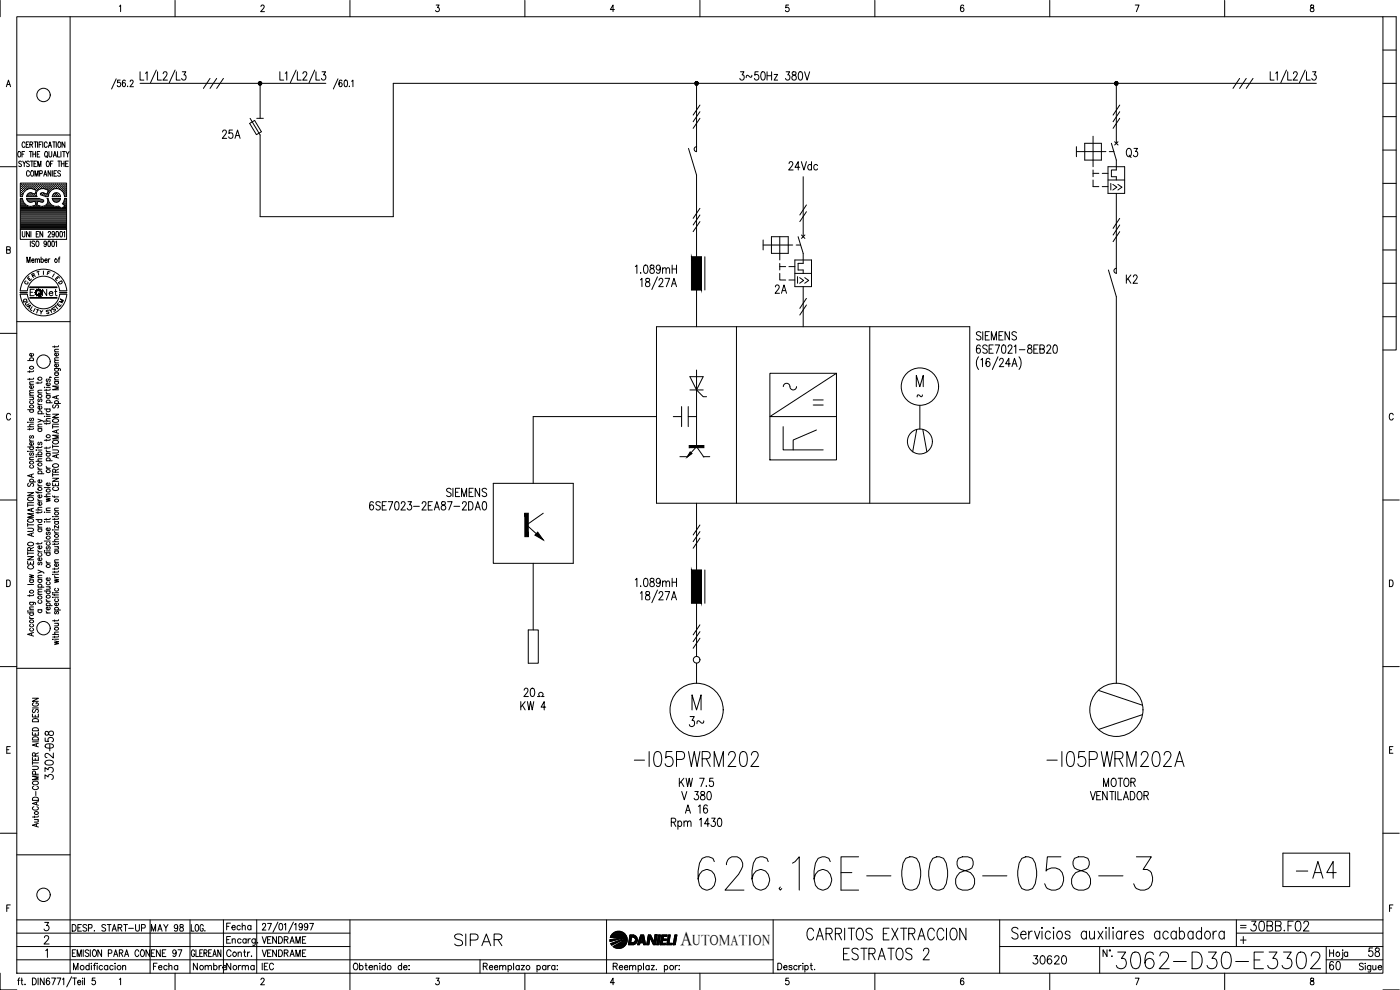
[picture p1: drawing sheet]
<svg xmlns="http://www.w3.org/2000/svg" width="420mm" height="297mm" viewBox="0 0 420 297" stroke-linecap="round" stroke-linejoin="round" font-family="sans-serif">
<defs><g id="words">
<text font-size="15.4" x="208.1" y="268.5">626.16E-008-058-3</text>
<g font-size="8.8">
<text x="387.7" y="264.6">-A4</text>
<text x="333.7" y="291.7">3062-D30-E3302</text>
</g>
<g font-size="7.9">
<text x="189.1" y="231.1">-I05PWRM202</text>
<text x="312.9" y="231.1">-I05PWRM202A</text>
</g>
<g font-size="7.1">
<text x="135.1" y="285">SIPAR</text>
<text x="240.9" y="283.3">CARRITOS EXTRACCION</text>
<text x="251.9" y="289.3">ESTRATOS 2</text>
</g>
<g font-size="6.2">
<text x="205.7" y="219.1">3~</text>
<text x="374.3" y="280.5">30BB.F02</text>
</g>
<text font-size="5.9" x="204.2" y="283.5">A</text>
<g font-size="5.7">
<text x="220.8" y="25.4">3~50Hz 380V</text>
<text x="65.6" y="42.7">25A</text>
<text x="235.3" y="52.2">24Vdc</text>
<text x="336.9" y="48.3">Q3</text>
<text x="189.4" y="83.3">1.089mH</text>
<text x="231.4" y="89.3">2A</text>
<text x="336.9" y="86.1">K2</text>
<text x="109.7" y="154.2">6SE7023-2EA87-2DA0</text>
<text x="132.6" y="150.3">SIEMENS</text>
<text x="189.4" y="177.1">1.089mH</text>
<text x="155.2" y="214.1">KW 4</text>
<text x="155.9" y="210.3">20</text>
<text x="16.9" y="225.8" transform="rotate(-90 16.9 225.8)">058</text>
<text x="16.9" y="234.9" transform="rotate(-90 16.9 234.9)">3302-</text>
<text x="202.5" y="237.1">KW 7.5</text>
<text x="329.8" y="237.1">MOTOR</text>
<text x="203.2" y="241.3">V 380</text>
<text x="204.6" y="245.2">A 16</text>
<text x="308.7" y="290.3">30620</text>
<text x="397.9" y="292.1">60</text>
<text x="409.6" y="288.2">58</text>
</g>
<g font-size="4.9">
<text x="11.6" y="90">Net</text>
<text x="238.1" y="86.1">I&gt;&gt;</text>
<text x="44.1" y="280.5">MAY 98</text>
<text x="66.7" y="280.1">Fecha</text>
<text x="44.8" y="292.1">Fecha</text>
<text x="56.8" y="292.1">Nombre</text>
<text x="66.7" y="292.1">Norma</text>
<text x="77.6" y="292.1">IEC</text>
</g>
<text font-size="4.4" x="207.9" y="283.5">UTOMATION</text>
<g font-size="4">
<text x="7.1" y="85.4">E</text>
<text x="8.1" y="84.3">R</text>
<text x="15.5" y="85.4">E</text>
<text x="16.2" y="86.4">D</text>
<text x="5.6" y="92.1">Q</text>
<text x="6.3" y="92.8">U</text>
<text x="14.5" y="94.5">S</text>
<text x="15.2" y="93.8">T</text>
<text x="16.6" y="92.1">M</text>
</g>
<g font-size="3.5">
<text x="274.1" y="120.3">~</text>
<text x="371.1" y="279.8">=</text>
</g>
</g></defs>
<!-- layer: DCA_A3E2|CART -->
<g fill="none" stroke="#000" stroke-width=".3">
<path d="M0 .1v4.9M5 5h410v287h-410zM21 5v287M35.8 1.9l.4-.4v2M52.5 .1v4.9M78.3 2l.2-.4 .5-.1 .3 .6-1.1 1.4h1.2M105 .1v4.9M130.9 1.5h.9l-.5 .8a.61 .61 0 0 1 .5 .9 .61 .61 0 0 1-1.1-.1M157.5 .1v4.9M184.4 2.9h-1.2l.8-1.4v2M210.1 .1v4.9M236.7 1.5h-.8l-.1 .9a.63 .63 0 0 1 .9 0 .63 .63 0 0 1-.1 .9 .63 .63 0 0 1-.9-.2"/>
<path d="M262.6 .1v4.9M289.2 1.8l-.4-.3a1.11 1.11 0 0 0-.6 1 1.11 1.11 0 0 0 .6 1 .57 .57 0 0 0 .5-.8 .57 .57 0 0 0-1-.1l-.1 .3M315 .1v4.9M340.7 1.5h1.1l-.8 2M367.5 .1v4.9M393.4 1.6v.6a.73 .73 0 0 1 .8 .4 .73 .73 0 0 1-.2 .9 .64 .64 0 0 1-.8-.7 .64 .64 0 0 1 .8-.5l.2-.7zM415 5h4v100h-4M415 15h4M1.9 26l.6-2 .7 2M2.2 25.3h.8M415 35h4M415 25h4"/>
<path d="M0 50h5M5 40.5h16M5.5 45.5h.2a.82 .82 0 0 1 .6 .8 .82 .82 0 0 1-.8 .8l-.2-.6zM6.2 56.8h.1M6.2 56.2h.1M6.2 55.6h.1M6.2 57.5h.1M6.2 58.1h.1M6.2 58.7h.1M6.2 59.7h.4M6.4 57.2h.2M6.4 56.5h.2"/>
<path d="M6.4 55.9h.2M6.4 55.3h.2M6.4 57.8h.2M6.4 58.4h.2M6.4 48.6a.41 .41 0 0 0-.6-.2 .41 .41 0 0 0 0 .7l.6 .3v.4l-.3 .2-.5-.2M6.5 55.2v.1M6.5 55.8v.2M6.5 56.5v.1M6.5 57.1v.1M6.5 57.7v.2M6.5 58.4v.1M6.6 46.3h.5"/>
<path d="M6.7 59.5h-.6v9.3h13.9v-9.3h-.6l-.2 .8M6.7 56.8h.2M6.7 56.2h.2M6.7 55.6h.2M6.7 57.5h.2M6.7 58.1h.1M6.7 59.5l.2 .8M6.8 55.5v.2M6.8 56.1v.2M6.8 56.8v.1M6.8 57.4v.2M6.8 58v.2"/>
<path d="M6.8 48.3l.5 .8 .4-.8M6.9 58.3l-.2 .7M7 57.2h.2M7 56.5h.2M7 55.9h.2M7 55.3h.2M7.1 55.2v.1M7.1 55.8v.2M7.1 56.5v.1M7.1 57.1v.1M7.3 49.1v.9M7.4 45.5h-.8v1.6"/>
<path d="M7.4 56.8h.1M7.4 56.2h.1M7.4 55.6h.1M7.4 55.5v.2M7.4 56.1v.2M7.4 56.8v.1M7.5 43a.46 .46 0 0 0-.6-.4 .46 .46 0 0 0-.3 .6v.4a.46 .46 0 0 0 .3 .6 .46 .46 0 0 0 .6-.4M7.7 56.5h.1M7.7 55.9h.1M7.7 55.3h.1M7.7 55.2v.1M7.7 55.8v.2"/>
<path d="M7.7 56.5v.1M7.9 43.4h.4M8 56.8h.1M8 56.2h.1M8 55.6h.1M8 55.5v.2M8 56.1v.2M8.1 59.8l.7 .8M8.1 58.7l-.1 .3M8.1 59.7h3.6M8.1 58.7h.1M8.3 56.5h.2"/>
<path d="M8.3 55.9h.2M8.3 55.3h.2M8.3 58.4h.2M8.4 55.2v.1M8.4 55.8v.2M8.4 56.5v.1M8.4 58.4v.1M8.6 42.6h-.7v1.6h.7M8.6 56.2h.2M8.6 55.6h.2M8.6 58.7h.2M8.7 55.5v.2"/>
<path d="M8.7 56.1v.2M8.7 58.7v.1M8.8 58.1l-.1 .1M8.8 57.9l-.7 .8M8.8 48.6l-.5-.3-.3 .3v.3a.74 .74 0 0 1 .7 1l-.7-.1M8.8 45.5h.8M8.8 51.6a.46 .46 0 0 0-.5-.4 .46 .46 0 0 0-.3 .6v.5a.46 .46 0 0 0 .3 .6 .46 .46 0 0 0 .5-.4M8.9 56.5h.2M8.9 55.9h.2M8.9 55.3h.2M8.9 58.4h.2M9 43.4l.7-.1v-.6l-.7-.1v1.6"/>
<path d="M9 55.2v.1M9 55.8v.2M9 56.5h.1M9 58.4v.1M9.1 48.3h.9M9.2 45.5v1.6M9.3 56.2h.1M9.3 55.6h.1M9.3 58.1h.1M9.3 58.7h.1M9.3 55.5v.2M9.3 56.1v.2"/>
<path d="M9.3 58v.2M9.3 58.7v.1M9.4 43.4l.4 .8M9.4 51.3l.1-.1a.86 .86 0 0 1 .6 .8 .86 .86 0 0 1-.6 .9 1.12 1.12 0 0 1-.1-1.6zM9.6 57.9h-.9M9.6 48.3v1.7M9.6 56.5h.1M9.6 55.9h.1M9.6 55.3h.1M9.6 58.4h.1M9.7 55.2v.1M9.7 55.8v.2"/>
<path d="M9.7 56.5v.1M9.7 58.4v.1M9.9 46.3h.8M9.9 45.5v1.6M9.9 56.8l1 .3-.4 1.1-.9-.3M9.9 56.2h.1M9.9 55.6h.1M9.9 58.7h.1M9.9 56.7a2.5 2.5 0 0 0-3 1.5M9.9 55.5v.2M9.9 56.1v.2M9.9 58.2h.1"/>
<path d="M9.9 58.7v.1M10.2 42.6h.8M10.2 49.1h.5M10.2 56.5h.2M10.2 55.9h.2M10.2 55.3h.2M10.2 58.4h.2M10.3 55.2v.1M10.3 55.8v.2M10.3 56.5v.1M10.3 58.4v.1M10.5 52.9v-1.7l.5 1.7 .4-1.7v1.7"/>
<path d="M10.5 56.8h.2M10.5 56.2h.2M10.5 55.6h.2M10.5 58.7h.2M10.6 55.5v.2M10.6 56.1v.2M10.6 56.8v.1M10.6 58.7v.1M10.6 42.6v1.6M10.7 58.1h.1M10.7 45.5v1.6M10.8 56.5h.2"/>
<path d="M10.8 55.9h.2M10.8 55.3h.2M10.9 55.2v.1M10.9 55.8v.2M10.9 56.5v.1M11 48.3h-.8v1.7h.8M11 57.2h.1M11.2 46.3h.4M11.2 56.8h.1M11.2 56.2h.1M11.2 55.6h.1M11.2 55.5v.2"/>
<path d="M11.2 56.1v.2M11.2 56.8v.1M11.3 42.6v1.6M11.3 50v-1.7l.5 1.7 .5-1.7v1.7M11.5 56.5h.1M11.5 55.9h.1M11.5 55.3h.1M11.6 55.2v.1M11.6 55.8v.2M11.6 56.5v.1M11.6 57a1.46 1.46 0 0 0-.5 2h-3.1M11.6 59.5h-3.6l.1 .3"/>
<path d="M11.7 59.5l.2 .1M11.7 43.4h.5M11.8 56.2h.1M11.8 55.6h.1M11.9 55.5v.2M11.9 56.1v.2M11.9 59.6l1.1 .4v.5l-.2 .1M11.9 52.1l.7-.1v-.7l-.7-.1v1.7M11.9 45.5h-.7v1.6h.7M12.1 56.5h.2M12.1 55.9h.2M12.1 55.3h.2"/>
<path d="M12.2 55.2v.1M12.2 55.8v.2M12.2 56.5v.1M12.3 58.5l1 .3M12.4 56.2h.2M12.4 55.6h.2M12.4 58.1h.2M12.5 55.5v.2M12.5 56.1v.2M12.5 58v.2M12.5 42.6h-.8v1.6M12.7 56.5h.2"/>
<path d="M12.7 55.9h.2M12.7 55.3h.2M12.7 58.4h.2M12.8 42.6v1.6M12.8 55.2v.1M12.8 55.8v.2M12.8 56.5h.1M12.8 58.4v.1M12.8 56.6l1.7 .5-.4 1.1-.9-.3M12.8 56.6l-1.2 .3M13.1 56.2h.1M13.1 55.6h.1"/>
<path d="M13.1 58.1h.1M13.1 52.9l.5-1.7 .5 1.7M13.1 55.5v.2M13.1 56.1v.2M13.1 58v.2M13.2 57.9l-.4-.1a.45 .45 0 0 0-.5 .1 .45 .45 0 0 0 0 .5M13.3 58.8l1.1 .2M13.3 52.3h.6M13.4 56.5h.1M13.4 55.9h.1M13.4 55.3h.1M13.4 58.4h.1"/>
<path d="M13.5 55.2v.1M13.5 55.8v.2M13.5 56.5v.1M13.5 58.4v.1M13.6 45.5h.2a.82 .82 0 0 1 .6 .8 .82 .82 0 0 1-.8 .8l-.2-.6zM13.7 56.2h.1M13.7 55.6h.1M13.7 58.7h.1M13.8 55.5v.2M13.8 56.1v.2M13.8 58.7v.1M13.9 46.8l.4 .5"/>
<path d="M14 56.5h.2M14 55.9h.2M14 55.3h.2M14 58.4h.2M14.1 48.4l.1-.1a.82 .82 0 0 1 .7 .9 .82 .82 0 0 1-.8 .7l-.2-.5zM14.1 55.2v.1M14.1 55.8v.2M14.1 56.5v.1M14.1 58.4v.1M14.1 59.5h.3M14.2 59.5a1.69 1.69 0 0 1-.4 1.9 1.69 1.69 0 0 1-1.9 .4M14.2 43a.46 .46 0 0 0-.6-.4 .46 .46 0 0 0-.3 .6v.4a.46 .46 0 0 0 .3 .6 .46 .46 0 0 0 .6-.4"/>
<path d="M14.4 58.7h.1M14.4 56.8h.1M14.4 56.2h.1M14.4 55.6h.1M14.4 58.1h.1M14.4 55.5v.2M14.4 56.1v.2M14.4 56.8v.1M14.4 58v.2M14.4 59.5l.2 .8M14.5 57.5h.1M14.5 44.2l.5-1.6 .5 1.6"/>
<path d="M14.6 58.2a2.46 2.46 0 0 1 2.3-1.6 2.46 2.46 0 0 1 2.3 1.6M14.6 58.3l-.2 .7M14.6 57.2h.2M14.6 56.5h.2M14.6 55.9h.2M14.6 55.3h.2M14.6 57.8h.1M14.7 45.5v1.4l.3 .2h.3l.2-.5v-1.1M14.7 43.7h.6M14.7 55.2v.1M14.7 55.8v.2M14.7 56.5v.1"/>
<path d="M14.7 57.1v.1M14.7 57.7v.1M15 56.8h.1M15 56.2h.1M15 55.6h.1M15 55.5v.2M15 56.1v.2M15 56.8v.1M15.2 49.1h.4M15.2 51.2v1.7l-.8-1.7v1.7M15.3 56.5h.2M15.3 55.9h.2"/>
<path d="M15.3 55.3h.2M15.4 55.2v.1M15.4 55.8v.2M15.4 56.5v.1M15.6 56.2h.1M15.6 55.6h.1M15.7 59h2.5M15.7 55.5v.2M15.7 56.1v.2M15.7 56.8h-.1M15.7 51.2v1.7M15.8 59.8l.3 .5"/>
<path d="M15.8 58.7l-.1 .3M15.8 59.8l-.1-.3h2.4v.3M15.8 59.7h2.2M15.8 42.6h.8M15.9 48.3h-.7v1.7M15.9 56.5h.2M15.9 55.9h.2M15.9 55.3h.2M16 47.1l.5-1.6 .4 1.6M16 55.2v.1M16 55.8v.2M16 56.5v.1"/>
<path d="M16 58.2l.6-.3h.6l.9 .8M16.1 58.2l-.3 .5M16.1 58.4l-.1 .1M16.2 46.6h.6M16.2 42.6v1.6M16.2 52h.5M16.3 56.2h.1M16.3 55.6h.1M16.3 58.7h.1M16.3 55.5v.2M16.3 56.1v.2M16.3 58.2h.1"/>
<path d="M16.3 58.7v.1M16.4 58.1h.1M16.6 56.5h.1M16.6 55.9h.1M16.6 55.3h.1M16.6 58.4h.1M16.6 55.2v.1M16.6 55.8v.2M16.6 58.4v.1M16.9 42.6v1.6M16.9 56.2h.1M16.9 55.6h.1"/>
<path d="M16.9 58.1h.1M16.9 58.7h.1M16.9 55.5v.2M16.9 56.1v.2M16.9 58v.2M16.9 58.7v.1M17 51.2h-.8v1.7h.8M17.2 56.5h.2M17.2 55.9h.2M17.2 55.3h.2M17.2 58.4h.2M17.3 45.5v1.6h.7"/>
<path d="M17.3 55.2v.1M17.3 55.8v.2M17.3 56.5h.1M17.3 58.4v.1M17.4 48.3h.8M17.5 56.2h.2M17.5 55.6h.2M17.5 58.7h.2M17.6 42.7l.1-.1a.82 .82 0 0 1 .6 .8 .82 .82 0 0 1-.7 .8l-.2-.6zM17.6 55.5v.2M17.6 56.1v.2M17.6 58.7v.1"/>
<path d="M17.7 48.3v1.7M17.8 56.5h.2M17.8 55.9h.2M17.8 55.3h.2M17.9 55.2v.1M17.9 55.8v.2M17.9 56.5v.1M18.1 58.7v.3M18.1 59.8l-.7 .8M18.2 51.5l-.6-.3-.3 .3 .1 .3a.74 .74 0 0 1 .6 1l-.7-.2M18.2 56.8h.1M18.2 56.2h.1"/>
<path d="M18.2 55.6h.1M18.2 55.5v.2M18.2 56.1v.2M18.2 56.8v.1M18.3 45.5v1.6M18.4 49.1h.8M18.4 48.3v1.7M18.5 56.5h.1M18.5 55.9h.1M18.5 55.3h.1M18.5 57.1l.1 .1M18.5 55.2v.1"/>
<path d="M18.5 55.8v.2M18.5 56.5v.1M18.8 45.5h.8M18.8 56.8h.1M18.8 56.2h.1M18.8 55.6h.1M18.8 57.4l.1 .1M18.8 55.5v.2M18.8 56.1v.2M18.8 56.8v.1M19.1 57.2h.2M19.1 56.5h.2"/>
<path d="M19.1 55.9h.2M19.1 55.3h.2M19.1 57.8h.2M19.2 45.5v1.6M19.2 55.2v.1M19.2 55.8v.2M19.2 56.5v.1M19.2 57.1v.1M19.2 57.7v.2M19.2 58.3l.2 .7h.6v-4.1h-13.9v4.1h.6M19.2 48.3v1.7M19.4 56.8h.2"/>
<path d="M19.4 56.2h.2M19.4 55.6h.2M19.4 57.5h.2M19.4 58.1h.2M19.4 58.7h.2M19.5 42.6v1.6l-.9-1.6v1.6M19.5 55.5v.2M19.5 56.1v.2M19.5 56.8v.1M19.5 57.4v.2M19.5 58v.2M19.5 58.7v.1"/>
<path d="M19.5 59.7h.4M19.7 49.1h.5M19.7 57.2h.2M19.7 56.5h.2M19.7 55.9h.2M19.7 55.3h.2M19.7 57.8h.2M19.7 58.4h.2M19.8 45.5l.5 .8 .4-.8M19.8 55.2v.1M19.8 55.8v.2M19.8 56.5v.1"/>
<path d="M19.8 57.1v.1M19.8 57.7v.2M19.8 58.4v.1M20.3 46.3v.8M20.5 48.3h-.8v1.7h.8M415 55h4M415 45h4M2 75l1-.1v-.7l-1-.2v2l1-.1v-.7l-.3-.2M6.1 68.8v3h13.9v-3M6.2 64.5h13.7M6.2 64.2h13.7M6.2 63.8h13.7"/>
<path d="M6.2 63.5h13.7M6.2 63.2h13.7M6.2 62.9h13.7M6.2 62.6h12M6.2 62.3h11.7M6.2 61.9h2.3M6.2 61.6h1.6M6.2 61.3h1.2M6.2 61h1M6.2 60.6h.7M6.2 60.4h.6M6.2 60h.5"/>
<path d="M6.2 64.8h13.7M6.2 65.1h13.7M6.2 65.4h13.7M6.2 65.7h13.7M6.2 66.1h13.7M6.2 66.4h13.7M6.2 66.7h13.7M6.2 67h13.7M6.2 67.3h13.7M6.2 67.6h13.7M6.2 68h13.7M6.2 68.3h13.7"/>
<path d="M6.2 68.6h13.7M6.7 69.5v1.4l.3 .2 .5-.2v-1.4M6.9 60.3l.6 .8 .8 .6M8.1 78.8v-1.7l.5 1.7 .4-1.7v1.7M8.2 60h4.5M8.2 61.7l1 .2 .7-.1M8.5 60.4h1.7M8.7 60.6h.9l.9-.3 .3 1.2-.9 .3M8.8 69.5v1.6l-.8-1.6v1.6M9.1 72.3v1.7M9.3 69.5v1.6M9.5 78.1h.7l-.1-.3a.48 .48 0 0 0-.6 .4 .48 .48 0 0 0 .6 .5l.1-.2"/>
<path d="M9.9 61.9h2.1M10.4 72.5l-.3-.2-.5 .2v.4l.7 .4v.6l-.4 .1-.3-.3M10.6 78l.3-.3 .3 .1v1M10.6 77.7v1.1M10.6 60.4h.7M10.7 60.6h.5M10.8 61h.3M10.8 61.6h.3M10.8 61.3h.2M10.9 70.2h.4M11 72.4l.1-.1a.86 .86 0 0 1 .6 .9 .86 .86 0 0 1-.6 .8 1.25 1.25 0 0 1-.1-1.6zM11.2 78l.3-.3 .3 .1 .1 1"/>
<path d="M11.6 69.5h-.7v1.6h.7M11.7 60.4h1.3M12.3 60.6l-.9-.3-.3 1.2 .8 .3M12.3 77.9l.1-.1a.48 .48 0 0 1 .6 .4 .48 .48 0 0 1-.6 .5l-.1-.2M12.3 77.1v1.7M12.4 60.6l.4 .1M12.8 69.5v1.6l-.8-1.6v1.6M13.3 61.9h2.9M13.5 78.1h.7l-.1-.3a.48 .48 0 0 0-.6 .4 .48 .48 0 0 0 .6 .5l.1-.2M13.9 61.6h1.6M13.9 72.9a.4 .4 0 0 1-.4 .4 .4 .4 0 0 1-.3-.5l.3-.5a.95 .95 0 0 1 0 1.7l-.3-.3M14.1 61.3h1"/>
<path d="M14.3 61h.5M14.4 60.6h.2M14.4 60.4h.1M14.5 69.8l.1-.3 .5 .1v.4l-.7 1.1h.8M14.5 72.4l.3-.1a1.04 1.04 0 0 1-.1 1.7l-.3-.7zM14.5 77.7v1.1M14.6 60.3l.7 1 .6 .4M15 77.7l-.5 .4M15.7 72.4l.3-.1a1.04 1.04 0 0 1-.1 1.7l-.4-.7zM15.9 60h2M16 61.7l.6 .2a1.45 1.45 0 0 1 1.7 .6l1.1-.6M16 60.3l.4 .3"/>
<path d="M16.2 60.4h1.4M16.3 70a.4 .4 0 0 1-.4 .5 .4 .4 0 0 1-.3-.6l.3-.4a.95 .95 0 0 1 0 1.6l-.3-.2M16.4 60.6h1M16.7 72.6l.3-.3v1.7M16.9 69.5h.3a1.04 1.04 0 0 1-.1 1.6l-.3-.7zM17.5 77.7h.4M18 77.1l-.3 .3v1.4M18.1 69.5h.3a1.04 1.04 0 0 1-.1 1.6l-.4-.7zM18.5 62.6h1.4M18.7 61.1l.8 .7M19 61h.9M19 62.3h.9"/>
<path d="M19 61.3h.9M19.1 69.8l.3-.3v1.6M19.1 60.6h.8M19.2 60.3l-.5 .8M19.3 61.6h.6M19.3 60.4h.6M19.4 60h.5M19.6 61.9h.3M415 75h4M415 65h4M5 96.5h16M6.1 88.3a7 7 0 0 0 7 6.5 7 7 0 0 0 6.9-6.5"/>
<path d="M8.2 88.3a4.9 4.9 0 0 0 4.9 4.4 4.9 4.9 0 0 0 4.8-4.4M9 86.1h8.1v.2h-8.1M9 89.3h8.1v.1h-8.1zM9.1 86.2h7.9M9.1 89.4h7.9M10.2 86.8h-1.1v1.9M11 92.8l.7 .2M11.3 92.9l-.3 1M12 93.1l.4 .6 .4-.5M12.4 93.7l-.1 .5M13 81.3v1.1M20 87.2a7 7 0 0 0-6.9-6.4 7 7 0 0 0-7 6.4h2.1a4.9 4.9 0 0 1 4.8-4.3 4.9 4.9 0 0 1 4.9 4.3"/>
<path d="M415 95h4M415 85h4M0 100h5M8.3 108.2h1.8M8.9 111.2v.5M8.9 113.5v.5M8.9 119.2h1.2M8.9 118.6h1.2M8.9 115.3h1.2M9.1 108.2l-.1-.2a.51 .51 0 0 1 .6-.7 .51 .51 0 0 1 .2 .9M9.7 119.2l.4 .3-.1 .3-1.1 .1M9.8 115.7a.49 .49 0 0 1 0 .7 .49 .49 0 0 1-.7 0 .49 .49 0 0 1 0-.6l.3-.1v.8"/>
<path d="M9.8 106l.2 .2a.52 .52 0 0 1-.5 .7 .52 .52 0 0 1-.4-.8l.3-.1v.9M10.1 117.8l-1.1 .1-.1 .4 .3 .3M10.1 117.1l-1.1 .1-.1 .3 .3 .3M10.1 114.5l-1.1 .1-.1 .4 .3 .3M10.1 113.4l-.1 .3-1.7 .1M10.1 111.2l-.4 .3h-1.4M11.4 114.6v.5M11.4 117.9h1.2M11.6 119.7l-.2 .3 .1 .4h.3l.3-.6 .2-.1 .3 .3-.3 .5M12.6 117.1l-1.1 .1-.1 .3 .3 .4M12.6 114.5l-.4 .4h-1.4M13.3 116.2h.2z"/>
<path d="M13.9 117.6l.1 .4 .4 .2M13.9 116.8v.5M13.9 118.7h1.2M13.9 118.2h1.2M13.9 116.2h1.2M14.1 118.7l-.1 .1a.52 .52 0 0 0 .5 .7 .52 .52 0 0 0 .3-.8M14.1 113.7l-.2 .3 .1 .4h.3l.3-.6 .2-.1 .3 .3-.3 .5M14.8 114.9a.5 .5 0 0 1 0 .7 .5 .5 0 0 1-.6 0 .5 .5 0 0 1-.1-.6l.3-.1v.8M15 113.1l.4 .2M15.1 116.7l-.4 .4h-1.4M16.4 110.6h1.6l.1 .6M16.4 103.8v.5"/>
<path d="M16.4 114.5h1.2M16.4 114h1.2M16.4 111.9h1.2M16.4 108.9h1.2M16.4 105.6h1.2M16.6 114.5l-.1 .1a.51 .51 0 0 0 .5 .7 .51 .51 0 0 0 .3-.8M16.6 111.9a.55 .55 0 0 0 .3 .9 .55 .55 0 0 0 .7-.7l-.3-.2M16.6 110.6l-.1 .1a.52 .52 0 0 0 .5 .7 .52 .52 0 0 0 .3-.8M17 118.9v.6M17.3 109.2l.2 .2a.52 .52 0 0 1-.5 .7 .52 .52 0 0 1-.4-.8l.3-.1v.9M17.3 106l.2 .1a.52 .52 0 0 1-.5 .7 .52 .52 0 0 1-.4-.8h.3v.8M17.6 118.6l-1.8 .6 1.8 .5"/>
<path d="M17.6 115.9h-1.8l1.8 .5-1.8 .6h1.8M17.6 113.2l-1.1 .1-.1 .4 .3 .3M17.6 108.1h-1.1l-.1 .4 .3 .4M17.6 107.3l-1.1 .1-.1 .4 .3 .3M17.6 104.8l-1.1 .1-.1 .3 .3 .4M17.6 103.7l-.1 .3h-1.7M3.1 124.5a.61 .61 0 0 0-.7-.5 .61 .61 0 0 0-.5 .8v.5a.61 .61 0 0 0 .5 .7 .61 .61 0 0 0 .7-.5M8.3 135.4h.2zM8.3 126.7h.2zM8.3 128h1.8M8.3 134.1h1.8M8.3 122.9h1.8"/>
<path d="M8.9 131.8l.1 .4 .4 .2M8.9 128.6v.4M8.9 137.9h1.2M8.9 135.4h1.2M8.9 132.4h1.2M8.9 126.7h1.2M9.1 139.6l-.1 .2a.53 .53 0 0 0 .5 .7 .53 .53 0 0 0 .5-.7l-.2-.2M9.1 135.9l-.2 .2 .2 .5 .5-.6h.4l.1 .3-.3 .3M9.1 134.1a.55 .55 0 0 0 .3 .9 .55 .55 0 0 0 .7-.6l-.3-.3M9.1 130.7l-.2 .3 .1 .4h.3l.3-.6 .2-.1 .3 .3-.3 .5M9.1 125.5l-.2 .2 .2 .5 .5-.7h.4l.1 .4-.3 .3M9.1 122.9a.55 .55 0 0 0 .3 .9 .55 .55 0 0 0 .7-.6l-.3-.3"/>
<path d="M9.1 120.3l-.1 .1a.52 .52 0 0 0 .5 .8 .52 .52 0 0 0 .3-.9M9.8 132.8l.2 .1a.51 .51 0 0 1-.5 .7 .51 .51 0 0 1-.4-.7l.3-.1v.8M10.1 137.2h-1.1l-.1 .4 .3 .3M10.1 128.5l-.4 .3h-1.4M10.1 127.3l-1.1 .1-.1 .3 .3 .3M10.8 137h.2zM10.8 135h.2zM10.8 138.4h1.8M10.8 136.5h1.8M11.4 125.8l1.2 .4-1.2 .4M11.4 120.9l.1 .3 .4 .2M11.4 134v.5"/>
<path d="M11.4 137h1.2M11.4 135h1.2M11.4 128.6h1.2M11.4 128.1h1.2M11.4 124.1h1.8M11.4 121.4h1.2M11.6 136.5a.51 .51 0 0 1 0-.8 .51 .51 0 0 1 .7 0 .51 .51 0 0 1 0 .8M11.6 132.7l-.2 .3 .1 .4h.3l.3-.7h.2l.3 .3-.3 .5M11.6 128.6a.51 .51 0 0 0 0 .7 .51 .51 0 0 0 .7 0 .51 .51 0 0 0 0-.7M11.6 124.1a.51 .51 0 0 1 0-.7 .51 .51 0 0 1 .7 0 .51 .51 0 0 1 0 .7M12.3 121.9a.5 .5 0 0 1 .1 .7 .5 .5 0 0 1-.7 .1 .5 .5 0 0 1-.1-.7l.3-.1v.9M12.6 137.7h-1.1l-.1 .4 .3 .3"/>
<path d="M12.6 133.9l-.1 .3-1.7 .1M12.6 127.3l-1.1 .1-.1 .3 .3 .4M12.6 126.2l.5 .2 .1 .3M13.3 125h.2zM13.3 126.4h1.8M13.3 122.7h1.8M13.9 139.9l.1 .4 .4 .2M13.9 135l.1 .3 .4 .2M13.9 123.9l.1 .3 .4 .2M13.9 126.9v.4M13.9 131.8v.5M13.9 134.1v.5"/>
<path d="M13.9 138.2h1.8M13.9 136h1.2M13.9 135.5h1.2M13.9 125h1.2M13.9 124.4h1.2M13.9 120.8h1.8M14.1 138.2a.49 .49 0 0 1 0-.7 .49 .49 0 0 1 .7 0 .49 .49 0 0 1 0 .7M14.1 136l-.1 .2a.52 .52 0 0 0 .5 .7 .52 .52 0 0 0 .3-.9M14.1 122.7l-.1 .1a.52 .52 0 0 0 .5 .8 .52 .52 0 0 0 .3-.9M14.1 120.8a.55 .55 0 0 1 .3-.9 .55 .55 0 0 1 .7 .7l-.3 .2M15.1 134.1l-.4 .3h-1.4M15.1 131.8l-.4 .3h-1.4"/>
<path d="M15.1 126.8l-.1 .3h-1.7M15.1 125.6h-1.1l-.1 .4 .3 .4M15.8 135h1.5l.3 .4-.3 .5h-1.5M15.8 124.3h1.8l-1.8 1h1.8M15.8 128h1.8M15.8 127.6v.9M15.8 133.5v.9M15.8 133.9h1.8M15.8 127.3h1.8M15.9 139.4a.88 .88 0 0 1 1-.3 .88 .88 0 0 1 .6 .9 .88 .88 0 0 1-1 .3 .88 .88 0 0 1-.6-.9zM15.9 132.4a.88 .88 0 0 1 1-.4 .88 .88 0 0 1 .6 .9 .88 .88 0 0 1-1 .4 .88 .88 0 0 1-.6-.9zM15.9 125.9a.88 .88 0 0 1 1-.3 .88 .88 0 0 1 .6 .9 .88 .88 0 0 1-1 .3 .88 .88 0 0 1-.6-.9z"/>
<path d="M16 121.5l-.2 .3 .2 .6h.4l.3-.7a.48 .48 0 0 1 .7-.2 .48 .48 0 0 1 .1 .8l-.2 .1M16.4 121.1h1.8M16.6 121.1l-.1-.2a.52 .52 0 0 1 .5-.7 .52 .52 0 0 1 .3 .9M17 129.1v.7M17 136.6v.6M17.6 136.3l-1.8 .6 1.8 .5M17.6 130.6h-1.8l1.8 .5-1.8 .6h1.8M17.6 128.9l-1.8 .6 1.8 .5M418.1 124.5a.61 .61 0 0 0-.7-.5 .61 .61 0 0 0-.5 .8v.5a.61 .61 0 0 0 .5 .7 .61 .61 0 0 0 .7-.5M0 150h5M8.3 158.5h1.3l.5 .4-.1 .3-.4 .3h-1.3M8.3 147.8h1.8l-1.8 .9h1.8"/>
<path d="M8.3 151.1v.9M8.3 157v.9M8.3 157.5h1.8M8.3 151.6h1.8M8.3 150.8h1.8M8.4 155.9a.88 .88 0 0 1 1-.3 .88 .88 0 0 1 .6 .8 .88 .88 0 0 1-1 .4 .88 .88 0 0 1-.6-.9zM8.4 149.5a.88 .88 0 0 1 1-.4 .88 .88 0 0 1 .6 .9 .89 .89 0 0 1-1 .3 .89 .89 0 0 1-.6-.8zM8.6 145l-.3 .3 .1 .5h.6l.3-.7 .5-.1 .3 .3-.3 .7M8.9 144.6h1.8M9.1 144.6l-.1-.2a.51 .51 0 0 1 .6-.7 .51 .51 0 0 1 .2 .9M9.5 142.4v.7M9.5 152.7v.7"/>
<path d="M10.1 159.9l-1.8 .5 1.8 .6M10.1 154.1h-1.8l1.8 .6-1.8 .5h1.8M10.1 152.5l-1.8 .5 1.8 .6M10.1 142.2l-1.8 .5 1.8 .6M10.8 147.5l.1 .3h1.7M10.8 155.9h1.8M10.8 153h1.8M11.4 149.7l.1 .4 .4 .2M11.4 145.2l.1 .4 .4 .2M11.4 140.2l.1 .3 .4 .3M11.4 147.6v.5M11.4 153.5v.5"/>
<path d="M11.4 158.7h1.2M11.4 158.2h1.2M11.4 150.3h1.2M11.4 145.8h1.2M11.4 142.1h1.8M11.4 140.8h1.2M11.6 158.7a.49 .49 0 0 0 0 .7 .49 .49 0 0 0 .7 0 .49 .49 0 0 0 0-.7M11.6 155.9a.51 .51 0 0 0 0 .7 .51 .51 0 0 0 .7 0 .51 .51 0 0 0 0-.7M11.6 142.1a.49 .49 0 0 1 0-.7 .49 .49 0 0 1 .7 0 .49 .49 0 0 1 0 .7M12.3 150.7a.5 .5 0 0 1 .1 .8 .5 .5 0 0 1-.7 0 .5 .5 0 0 1 0-.8h.2v.9M12.3 148.5a.5 .5 0 0 1 .1 .7 .5 .5 0 0 1-.7 0 .5 .5 0 0 1 0-.7h.2v.9M12.3 144a.5 .5 0 0 1 .1 .7 .5 .5 0 0 1-.7 0 .5 .5 0 0 1 0-.7h.2v.9"/>
<path d="M12.6 157.4l-1.1 .1-.1 .3 .3 .4M12.6 153.4l-.4 .4h-1.4M12.6 152.2l-1.1 .1-.1 .3 .3 .4M13.3 156.6h.2zM13.3 153.7h.2zM13.3 149h1.8M13.3 146.3h1.8M13.9 149.4l1.2 .3-1.2 .3 1.2 .2-1.2 .3M13.9 156.6h1.2M13.9 155.6v.5M13.9 153.7h1.2M13.9 153.2h1.2"/>
<path d="M13.9 140.5h1.2M14.1 159.7l-.2 .2 .2 .5 .5-.6h.4l.1 .3-.3 .3M14.8 158.4l.2 .1a.52 .52 0 0 1-.5 .8 .52 .52 0 0 1-.4-.8l.3-.1v.8M14.8 144.9l.2 .2a.52 .52 0 0 1-.5 .6 .52 .52 0 0 1-.4-.7l.3-.1v.8M15.1 155.5l-.1 .3-1.7 .1M15.1 152.4l-1.1 .1-.1 .4 .3 .3M15.1 148.2l-1.1 .1-.1 .3 .3 .4M15.8 159h.2zM15.8 155h.2zM15.8 148.7l.1 .3 1.7 .1M15.8 144.9v.8h1.8v-.8M15.8 143.5h1.8l-1.8 .9h1.8"/>
<path d="M15.8 142.4h1.8M15.8 142v.9M16.2 146.2a.52 .52 0 0 0-.4 .6 .52 .52 0 0 0 .7 .4h.4a.52 .52 0 0 0 .7-.4 .52 .52 0 0 0-.5-.6M16.4 159.4l.1 .3 .4 .2M16.4 153.2h1.2M16.4 148.8v.5M16.4 155.6v.4M16.4 159.9h1.2M16.4 159h1.2M16.4 156.5h1.2M16.4 155h1.2M16.6 156.5l-.1 .1a.52 .52 0 0 0 .5 .7 .52 .52 0 0 0 .3-.8"/>
<path d="M16.6 141.7v-.8l-.6-.1-.2 .9h1.8M16.6 145.2v.5M17.6 157.7v.8l-1.2-.8v.8M17.6 155.5l-.4 .3h-1.4M17.6 152.5h-1.1l-.1 .4 .3 .3M17.6 140.7l-1 .5M415 150h4.9M2 174a1 1 0 0 1 1.1 1 1 1 0 0 1-1.1 1zM8.3 168.4v.9h1.8v-.9M8.3 167h1.8l-1.8 1h1.8M8.3 175.4h1.8M8.3 166h1.8"/>
<path d="M8.3 165.5v.9M8.4 163a.88 .88 0 0 1 1-.4 .88 .88 0 0 1 .6 .9 .89 .89 0 0 1-1 .3 .89 .89 0 0 1-.6-.8zM8.7 169.7a.54 .54 0 0 0-.4 .6 .54 .54 0 0 0 .7 .4h.4a.54 .54 0 0 0 .7-.4 .54 .54 0 0 0-.4-.6M8.9 172.4l1.2 .3-1.2 .3 1.2 .3-1.2 .2M8.9 178.5v.4M8.9 174h1.2M9.1 174l-.1 .1a.51 .51 0 0 0 .6 .7 .51 .51 0 0 0 .2-.8M9.1 165.2v-.8l-.6-.1-.2 .9h1.8M9.1 168.7v.6M9.5 160.1v.7M10.1 178.4l-.1 .3h-1.7M10.1 164.2l-1 .5"/>
<path d="M11.4 171.1l1.2 .4-1.2 .4M11.4 165l.1 .4 .4 .2M11.4 178.3h1.2M11.4 176.2h1.8M11.4 173.9h1.2M11.4 173.4h1.2M11.4 165.6h1.2M11.4 162.8v.6M11.6 176.2a.51 .51 0 0 1 0-.8 .51 .51 0 0 1 .7 0 .51 .51 0 0 1 0 .8M11.6 173.9a.51 .51 0 0 0 0 .7 .51 .51 0 0 0 .7 0 .51 .51 0 0 0 0-.7M11.6 168.7l-.2 .2 .2 .6 .5-.8h.4l.1 .5-.3 .3M11.6 166.1a.49 .49 0 0 0 0 .7 .49 .49 0 0 0 .7 0 .49 .49 0 0 0 0-.7"/>
<path d="M12.3 167.4a.51 .51 0 0 1 0 .7 .51 .51 0 0 1-.7 0 .51 .51 0 0 1 0-.7h.3v.8M12.3 163.8a.5 .5 0 0 1 .1 .7 .5 .5 0 0 1-.7 0 .5 .5 0 0 1 0-.7h.2v.9M12.6 177.6h-1.1l-.1 .4 .3 .3M12.6 176.8h-1.1l-.1 .4 .3 .4M12.6 172.6l-1.1 .1-.1 .3 .3 .4M12.6 171.5l.5 .2 .1 .3M12.6 162.8l-.4 .3h-1.4M13.3 165.3h.2zM13.3 177.3h1.8M13.3 165.8h1.8M13.3 162.3h1.8M13.9 179.8l.1 .4 .4 .2"/>
<path d="M13.9 168.4l.1 .3 .4 .2M13.9 176.1h1.2M13.9 168.9h1.2M13.9 165.3h1.2M14.1 177.3a.55 .55 0 0 0 .3 .9 .55 .55 0 0 0 .7-.6l-.3-.3M14.1 174.6a.49 .49 0 0 0 0 .7 .49 .49 0 0 0 .7 0 .49 .49 0 0 0 0-.7M14.1 165.8l-.1 .2a.52 .52 0 0 0 .5 .7 .52 .52 0 0 0 .3-.9M14.1 164l-.2 .3 .2 .5 .5-.7h.4l.1 .4-.3 .3M14.1 162.8l-.1 .1a.52 .52 0 0 0 .5 .7 .52 .52 0 0 0 .3-.8M14.7 176.1l.4 .3-.1 .3-1.1 .1M14.8 173.4l.2 .1a.53 .53 0 0 1-.5 .7 .53 .53 0 0 1-.4-.8h.3v.8M15.8 179.2h.2z"/>
<path d="M15.8 178.2l.1 .3h1.7M15.8 177.8h.2zM15.8 172.3h.2zM15.8 162.5h1.8M16.4 173.7l1.2 .3-1.2 .3 1.2 .2-1.2 .3M16.4 172.7l.1 .4 .4 .2M16.4 165.3h1.2M16.4 163v.5M16.4 170.4v.5M16.4 171.4v.5M16.4 178.3v.4M16.4 179.2h1.2"/>
<path d="M16.4 177.8h1.2M16.4 173.3h1.2M16.4 172.3h1.2M16.4 168.7h1.2M16.4 164h1.2M16.6 179.7a.55 .55 0 0 0 .3 .9 .55 .55 0 0 0 .7-.7l-.3-.2M16.6 176.5l-.1 .1a.52 .52 0 0 0 .5 .8 .52 .52 0 0 0 .3-.9M16.6 165.3l-.1 .1a.53 .53 0 0 0 .5 .7 .53 .53 0 0 0 .5-.7l-.2-.1M17.2 164l.4 .4-.1 .3-1.1 .1M17.3 169.1l.2 .2a.52 .52 0 0 1-.5 .7 .52 .52 0 0 1-.4-.8l.3-.1v.9M17.6 171.3l-.1 .3h-1.7M17.6 170.3l-.4 .4h-1.4"/>
<path d="M17.6 168h-1.1l-.1 .3 .3 .4M17.6 163l-.4 .3h-1.4M17.6 161.8l-1.1 .1-.1 .3 .3 .3M417 174a1 1 0 0 1 1.1 1 1 1 0 0 1-1.1 1zM8.3 183.3h.2zM8.3 183.9h1.8M8.9 185l.1 .4 .4 .2M8.9 180.7l1.6 .1 .1 .5M8.9 185.6h1.2M8.9 183.3h1.2M8.9 182.8h1.2M9.1 188.5a.55 .55 0 0 0 .3 .9 .55 .55 0 0 0 .7-.6l-.3-.3"/>
<path d="M9.1 187.3l-.1 .1a.53 .53 0 0 0 .5 .7 .53 .53 0 0 0 .5-.7l-.2-.1M9.1 183.9l-.1 .1a.53 .53 0 0 0 .5 .7 .53 .53 0 0 0 .5-.7l-.2-.1M9.1 180.7l-.1 .1a.52 .52 0 0 0 .5 .8 .52 .52 0 0 0 .3-.9M9.5 190v.7M10.1 189.8l-1.8 .5 1.8 .6M10.1 182.1h-1.1l-.1 .4 .3 .3M11.4 183h1.2M11.6 183a.51 .51 0 0 0 0 .7 .51 .51 0 0 0 .7 0 .51 .51 0 0 0 0-.7M11.6 180.2a.51 .51 0 0 0 0 .7 .51 .51 0 0 0 .7 0 .51 .51 0 0 0 0-.7M13.9 183.3l.1 .4 .4 .2M13.9 183.9h1.2M13.9 181.7h1.8"/>
<path d="M13.9 180.4h1.2M14.1 181.7l-.1-.1a.52 .52 0 0 1 .5-.7 .52 .52 0 0 1 .3 .8M14.8 182.1l.2 .2a.52 .52 0 0 1-.5 .7 .52 .52 0 0 1-.4-.8l.3-.1v.9M15.8 191.8h.2zM15.8 190.4h1.8M16.4 192.3l1.2 .3-1.2 .3 1.2 .2-1.2 .3M16.4 191.8h1.2M16.4 186v.5M16.4 190.9v.4M16.4 187h1.2M16.4 183h1.8M16.6 183.5l-.2 .2 .2 .5 .5-.7h.4l.1 .4-.3 .3"/>
<path d="M16.6 183l-.1-.1a.53 .53 0 0 1 .5-.7 .53 .53 0 0 1 .5 .7l-.2 .1M17.2 187l.4 .4-.1 .3-1.1 .1M17.3 180.9a.49 .49 0 0 1 0 .7 .49 .49 0 0 1-.7 0 .49 .49 0 0 1 0-.6l.3-.1v.8M17.6 190.8l-.1 .3h-1.7M17.6 189.6l-1.1 .1-.1 .3 .3 .4M17.6 185.9l-.1 .3-1.7 .1M0 200h5M5 200.5h16M415 200h4.9M2 224.9h.7M3.1 224h-1.1v2h1.1M417 224.9h.7"/>
<path d="M418 224h-1v2h1M0 250h5M5 256.5h16M415 250h4.9M2 272.4h.7M3.1 271.5h-1.1v2M5 276h410M5 280h100M45 276v16M57 276v16M67.1 276v16M77 276v16"/>
<path d="M105 276v21M182 276v16M184.1 279.9h3.1M184.4 279.8h2.5M184.6 279.6h2M185 279.5h1.3M232 276v16M300 276v16M371.1 280h43.9M371.1 276v8M417 272.4h.7M418 271.5h-1v2"/>
<path d="M0 292v5h5M5 284h100M5 288h227M5.3 294.1h.5M5.9 293.4l-.4 .4v1.7M6.3 294.1h.5M6.5 293.4v1.7l.4 .4M7.5 295.3v.2l.1-.2M9.7 293.4a1.03 1.03 0 0 1 1.2 1.1 1.03 1.03 0 0 1-1.2 1zM11.4 293.4v2.1M13.3 293.4v2.1l-1.2-2.1v2.1M14.9 293.7l-.4-.3a1.16 1.16 0 0 0-.1 2.1 .59 .59 0 0 0 .5-.9 .59 .59 0 0 0-.9-.1l-.1 .3"/>
<path d="M15.5 293.4h1.1l-.8 2.1M17.1 293.4h1.1l-.8 2.1M18.8 293.8l.3-.4v2.1M21.5 293.1l-1.5 3M21.8 293.4h1.1M22.4 293.4v2.1M23.3 294.7h1l-.2-.5a.61 .61 0 0 0-.8 .6 .61 .61 0 0 0 .8 .5l.2-.1M24.8 293.4v.3zM24.8 294.1v1.4M25.4 293.4v2.1M28.5 293.4h-.8l-.1 .9a.62 .62 0 0 1 1 .1 .62 .62 0 0 1-.1 .9 .62 .62 0 0 1-.9-.2M35.8 293.9l.4-.4v2"/>
<path d="M52.5 292v5M78.3 293.9l.2-.3 .5-.1 .3 .6-1.1 1.4h1.2M130.9 293.5h.9l-.5 .7a.61 .61 0 0 1 .5 1 .61 .61 0 0 1-1.1-.1M144.1 288v4M157.5 292v5M183 282.3h.9M183 282.2h1.4M183 282.1h1.9M183.1 281.9v.6l3.1-.8-.1-.2-3.1 .4M183.1 282.4h.3M183.2 281.2a2.58 2.58 0 0 1 2.4-1.8 2.58 2.58 0 0 1 2.5 1.8l-2 .3-.2-.3h-2.8h4.7M183.2 281.9h2.2"/>
<path d="M183.2 281.1h4.9M183.3 281h4.7M183.3 283.1l3.2-1.2 .1 .2-3 1.5zM183.3 280.8h4.7M183.3 283.1h1.3M183.3 283.2h1M183.4 280.7h4.5M183.4 283.4h.6M183.5 280.6h4.3M183.5 283.5h.2M183.6 280.4h4.1M183.6 283h1.3"/>
<path d="M183.7 280.3h3.9M183.8 280.1h3.7M183.9 280h3.4M184 282.9h1.1M184.1 284h3.1M184.1 281.8h1.7M184.1 283.9h3.3M184.2 284.2h2.8M184.4 282.7h1M184.4 294.8h-1.2l.8-1.3v2M184.4 283.8h3.1M184.5 284.3h2.3"/>
<path d="M184.6 283.7h3M184.7 282.6h1M184.8 284.5h1.6M184.9 283.5h2.8M185.1 282.4h.9M185.1 283.4h2.7M185.1 281.6h1.1M185.3 283.2h2.6M185.5 282.3h.8M185.6 283.1h2.4M185.8 283h2.2M185.8 282.2h.8"/>
<path d="M186 281.4h.7M186.1 282.9h2M186.2 282.1h.4M186.3 282.7h1.8M186.3 281.7l1.2-.2-1 .4zM186.4 281.8h.4M186.5 282.6h1.7M186.6 281.6h.6M186.8 282.4h1.4M186.8 282.2h1.4M186.9 282.3h1.3M186.9 282.1h1.4"/>
<path d="M187 281.4h.4M187.1 281.5h.2M187.2 281.9h1M187.5 281.8h.7M187.7 281.5h.5M187.8 281.6h.4M188.1 281.4h.1M188.2 281.3a2.6 2.6 0 0 1-1.1 2.9 2.6 2.6 0 0 1-3.1-.2M188.2 281.3l-1.4 .8 .1 .2-2.9 1.7M188.6 283.2h2M188.6 283.4h1.8M188.6 283h2.3"/>
<path d="M188.6 283.1h2.2M188.7 282.9h2.3M188.7 282.7h.6M188.7 282.6h.6M188.8 282.4h.6M188.8 282.3h.6M188.8 282.2h.6M188.8 282.1h.6M188.8 281.9h.6M188.8 281.8h.6M188.9 281.6h.6M188.9 281.5h.6"/>
<path d="M188.9 281.4h.6M188.9 281.2h.6M189 281.1h2M189 281h1.9M189 280.8h1.7M189 280.7h1.5M189.1 280.6h1.1M189.5 281.2h.6a.78 .78 0 0 1 .6 .8 .78 .78 0 0 1-.6 .8h-.8zM190.1 280.5h-1l-.5 3h1.5M190.1 280.5a1.5 1.5 0 0 1 1.2 1.5 1.5 1.5 0 0 1-1.2 1.5M190.1 281.2h1M190.2 282.7h.9"/>
<path d="M190.4 281.4h.7M190.5 282.6h.7M190.5 282.4h.7M190.5 281.5h.7M190.6 282.3h.7M190.6 281.6h.6M190.7 282.2h.6M190.7 281.8h.6M190.7 282.1h.6M190.7 281.9h.6M191.3 283.4h.6M191.4 283.2h.6"/>
<path d="M191.4 283.1h.6M191.5 283h.6M191.5 282.9h2.1M191.6 282.7h2M191.6 282.6h2M191.6 282.4h1.9M191.7 282.3h.6M191.7 282.2h.7M191.8 282.1h.6M191.8 281.9h.6M191.9 281.8h.6M191.9 281.6h.6"/>
<path d="M191.9 281.5h.7M192 281.4h.6M192.1 281.2h1.2M192.1 281.1h1.2M192.2 281h1.1M192.2 280.8h1M192.2 280.7h1M192.3 280.5h.9l.6 3h-.6l-.2-.6h-.9l-.2 .6h-.6zM192.3 280.6h.9M192.7 281.2l.2 1.1h-.6zM192.7 281.4h.6M192.7 281.5h.7"/>
<path d="M192.8 281.8h.6M192.8 281.6h.6M192.8 281.9h.7M192.9 282.2h.6M192.9 282.1h.6M192.9 282.3h.6M193 283h.7M193.1 283.1h.6M193.1 283.2h.6M193.1 283.4h.7M194.1 283.2h.7M194.1 283.4h.6"/>
<path d="M194.2 283h.6M194.2 283.1h.6M194.2 282.7h.7M194.2 282.9h.7M194.3 282.6h.6M194.3 282.4h.6M194.3 282.3h.6M194.4 282.2h.5M194.4 282.1h.6M194.4 281.9h.6M194.4 281.8h.6M194.4 281.6h.6"/>
<path d="M194.4 281.5h.7M194.5 281.4h1.1M194.5 281.2h1.1M194.5 281.1h1M194.5 281h1M194.6 280.8h.8M194.6 280.7h.7M194.6 280.5l-.5 3M194.6 280.6h.6M195.2 281.5h.5M195.2 281.6h.5M195.3 281.8h.5"/>
<path d="M195.4 281.9h.5M195.4 282.1h.6M195.5 282.2h.5M195.5 282.3h.6M195.6 282.4h.6M195.7 282.6h1.1M195.7 282.7h1.1M195.8 282.9h1M195.9 283h.9M195.9 283.1h.9M196 283.2h.8M196 283.4h.7"/>
<path d="M196.3 282.4h.6M196.3 282.3h.6M196.3 282.2h.6M196.3 282.1h.7M196.3 281.9h.7M196.4 281.8h.6M196.4 281.6h.6M196.4 281.5h.7M196.5 281.4h.6M196.5 281.2h.6M196.5 281.1h.6M196.5 281h.6"/>
<path d="M196.6 280.8h.5M196.6 280.7h.6M196.6 280.5l-.3 2.1-1.1-2.1h-.6l-.5 3h.6l.4-2.2 1 2.2h.6l.5-3h-.6h.6M196.6 280.6h.6M197.1 283.4h.6M197.1 283.1h.7M197.1 283.2h.7M197.2 283h.6M197.2 282.7h.7M197.2 282.9h.6M197.3 282.6h.6M197.3 282.4h.6"/>
<path d="M197.3 282.3h.6M197.3 282.2h.7M197.4 282.1h.6M197.4 281.9h.6M197.4 281.8h.6M197.4 281.6h.6M197.4 281.5h.6M197.4 281.4h.7M197.5 281.2h.6M197.5 281.1h.6M197.5 281h.7M197.6 280.8h.6"/>
<path d="M197.6 280.7h.6M197.6 280.5h.6l-.5 3h-.6zM197.6 280.6h.6M198.1 283.4h1.6M198.2 283.1h1.6M198.2 283.2h1.6M198.2 282.9h.6M198.2 283h.6M198.2 282.7h.6M198.2 282.6h.6M198.3 282.4h.5M198.3 282.3h.6"/>
<path d="M198.3 282.2h1.6M198.4 282.1h1.6M198.4 281.9h1.6M198.4 281.8h1.6M198.4 281.6h.6M198.5 281.5h.5M198.5 281.4h.5M198.5 281.2h.6M198.5 281.1h.6M198.5 281h1.7M198.5 280.8h1.7M198.6 280.7h1.6"/>
<path d="M198.6 280.6h1.6M198.6 280.5h1.6v.5h-1.1l-.1 .8h1l-.1 .4h-1l-.1 .8h1l-.1 .5h-1.6zM200.1 283.4h1.6M200.2 283.1h1.6M200.2 283.2h1.6M200.2 282.9h.5M200.2 283h.5M200.2 282.7h.6M200.2 282.6h.6M200.3 282.4h.5M200.3 282.3h.6M200.3 282.2h.6"/>
<path d="M200.3 282.1h.6M200.4 281.9h.5M200.4 281.8h.6M200.4 281.6h.6M200.4 281.5h.6M200.4 281.4h.6M200.5 281.2h.5M200.5 281.1h.5M200.5 281h.6M200.5 280.8h.6M200.6 280.7h.5M200.6 280.6h.5"/>
<path d="M200.6 280.5h.6l-.5 2.5h1.1l-.1 .5h-1.6zM202.1 283.2h.6M202.1 283.4h.6M202.1 283.1h.6M202.1 282.9h.7M202.1 283h.6M202.2 282.7h.6M202.2 282.6h.6M202.2 282.4h.6M202.2 282.3h.7M202.3 282.2h.6M202.3 282.1h.6"/>
<path d="M202.3 281.9h.6M202.3 281.8h.6M202.4 281.6h.5M202.4 281.5h.6M202.4 281.4h.6M202.4 281.2h.6M202.4 281.1h.7M202.5 281h.6M202.5 280.8h.6M202.5 280.5h.7l-.6 3h-.5zM202.5 280.7h.6M202.5 280.6h.7"/>
<path d="M210.1 292v5M236.7 293.5h-.8l-.1 .8a.63 .63 0 0 1 .9 .1 .63 .63 0 0 1-.1 .9 .63 .63 0 0 1-.9-.2M262.6 292v5M289.2 293.8l-.4-.3a1.11 1.11 0 0 0-.6 1 1.11 1.11 0 0 0 .6 1 .57 .57 0 0 0 .5-.9 .57 .57 0 0 0-1-.1l-.1 .3M300 284h115M315 292v5M330 284v8M340.7 293.5h1.1l-.8 2M367.5 292v5M393.4 293.6v.6a.73 .73 0 0 1 .8 .4 .73 .73 0 0 1-.2 .9 .64 .64 0 0 1-.8-.7 .64 .64 0 0 1 .8-.6l.2-.6zM398 288h17M415 297h4.9"/>
<circle cx="13.1" cy="28.5" r="2.01"/>
<circle cx="16.8" cy="78.1" r=".49"/>
<circle cx="9.4" cy="110.3" r=".54"/>
<circle cx="11.9" cy="113.6" r=".56"/>
<circle cx="11.9" cy="118.8" r=".56"/>
<circle cx="13.1" cy="108.5" r="2.01"/>
<circle cx="9.4" cy="138.8" r=".55"/>
<circle cx="9.4" cy="122" r=".55"/>
<circle cx="11.9" cy="139.3" r=".56"/>
<circle cx="14.4" cy="130.9" r=".55"/>
<circle cx="11.9" cy="146.7" r=".56"/>
<circle cx="14.4" cy="147.2" r=".55"/>
<circle cx="14.4" cy="141.4" r=".56"/>
<circle cx="16.9" cy="150.2" r=".54"/>
<circle cx="16.9" cy="154.1" r=".55"/>
<circle cx="9.4" cy="177.5" r=".55"/>
<circle cx="11.9" cy="179.3" r=".55"/>
<circle cx="14.4" cy="179" r=".55"/>
<circle cx="14.4" cy="169.8" r=".55"/>
<circle cx="14.4" cy="161.3" r=".55"/>
<circle cx="16.9" cy="160.8" r=".54"/>
<circle cx="9.4" cy="186.4" r=".55"/>
<circle cx="13.1" cy="188.5" r="2.01"/>
<circle cx="16.9" cy="188.6" r=".55"/>
<circle cx="13.1" cy="268.5" r="2.01"/>
</g>
<!-- layer: DCA_A3E2|CART-ES -->
<g fill="none" stroke="#000" stroke-width=".3">
<path d="M22.1 291v-2l.6 2 .7-2v2M26.8 289.9a.58 .58 0 0 0-.9 0 .58 .58 0 0 0 0 .8 .58 .58 0 0 0 .9 0M26.8 289v2M27.4 289v.2zM27.4 289.7v1.3M28 289.7h.7M28.7 289l-.3 .1-.1 .3v1.6M29.2 289v.2zM29.2 289.7v1.3M30.8 289.9a.58 .58 0 0 0-.9 0 .58 .58 0 0 0 0 .8 .58 .58 0 0 0 .9 0M32.3 289.9a.6 .6 0 0 0-.8 0 .6 .6 0 0 0 0 .8 .6 .6 0 0 0 .8 0M32.3 289.7v1.3"/>
<path d="M34 289.9a.58 .58 0 0 0-.9 0 .58 .58 0 0 0 0 .8 .58 .58 0 0 0 .9 0M34.5 289.1h.1zM34.5 289.7v1.3M36.8 290.1l.4-.4 .4 .1 .1 1.2M36.8 289.7v1.3M68 281.9h.7M69.2 281h-1.2v2h1.2M69.3 285.5a.67 .67 0 0 0-.7-.5 .67 .67 0 0 0-.6 .7v.5a.67 .67 0 0 0 .6 .8 .67 .67 0 0 0 .7-.5M69.7 282.1l.4-.4 .4 .1 .1 1.2M69.7 281.7v1.3M71.5 286l.4-.3h.4l.1 1.3M71.5 285.7v1.3"/>
<path d="M72.3 281.9a.6 .6 0 0 0-.8 0 .6 .6 0 0 0 0 .8 .6 .6 0 0 0 .8 0M73.1 285.7h.6M73.4 285v1.6l.4 .4M73.9 281.9a.58 .58 0 0 0-.9 0 .58 .58 0 0 0 0 .8 .58 .58 0 0 0 .9 0M73.9 281.7v1.3M74.3 285.7v1.3M74.5 281.7v1.3M75 285.7h-.5l-.2 .5M75.1 281.7l-.4 .1-.2 .4M76.6 281.7l-.1 1.7-.2 .3-.4-.1M76.6 281.9a.6 .6 0 0 0-.9 0 .6 .6 0 0 0 0 .8 .6 .6 0 0 0 .9 0M77.3 282.8l.1 .1"/>
<path d="M106.4 289.1a.99 .99 0 0 1 1.1 .7 .99 .99 0 0 1-.6 1.2 1.06 1.06 0 0 1-.9-.8 1.06 1.06 0 0 1 .4-1.1zM107.9 289.9a.6 .6 0 0 1 .9 0 .6 .6 0 0 1 0 .8 .6 .6 0 0 1-.9 0M107.9 289v2M109.6 289.7h.6M109.8 289v1.6l.1 .3 .3 .1M110.7 290.2h1.1a.53 .53 0 0 0-.5-.5 .53 .53 0 0 0-.6 .5l.1 .5 .4 .3 .6-.3M112.3 290.1l.4-.4 .5 .1v1.2M112.3 289.7v1.3M114 289v.2zM114 289.7v1.3M115.7 289.9a.6 .6 0 0 0-.9 0 .6 .6 0 0 0 0 .8 .6 .6 0 0 0 .9 0M115.7 289v2"/>
<path d="M120.5 289.9a.58 .58 0 0 0-.8 0 .58 .58 0 0 0 0 .8 .58 .58 0 0 0 .8 0M120.5 289v2M121.1 290.2h1.1a.53 .53 0 0 0-.6-.5 .53 .53 0 0 0-.5 .5l.1 .5 .3 .3 .7-.3M122.7 289.8h.2zM122.7 290.9h.2zM145 289.9l1-.1 .1-.6-1.1-.2v2M145.6 289.9l.6 1.1M146.9 290.2h1l-.1-.4a.58 .58 0 0 0-.8 .1 .58 .58 0 0 0 .1 .9 .58 .58 0 0 0 .8-.1M148.4 290.2h1l-.1-.4a.58 .58 0 0 0-.8 .1 .58 .58 0 0 0 .1 .9 .58 .58 0 0 0 .8-.1M149.9 290.1l.5-.4 .4 .1 .1 1.2M149.9 289.7v1.3M150.9 290.1l.4-.4 .4 .1 .1 1.2"/>
<path d="M152.5 289.9a.6 .6 0 0 1 .9 0 .6 .6 0 0 1 0 .8 .6 .6 0 0 1-.9 0M152.5 289.7v2M154.1 289v2M155.8 289.9a.58 .58 0 0 0-.8 0 .58 .58 0 0 0 0 .8 .58 .58 0 0 0 .8 0M155.8 289.7v1.3M156.4 289.7h1l-1 1.3h1M161.2 289.9a.58 .58 0 0 1 .8 0 .58 .58 0 0 1 0 .8 .58 .58 0 0 1-.8 0M161.2 289.7v2M163.8 289.9a.6 .6 0 0 0-.8 0 .6 .6 0 0 0 0 .8 .6 .6 0 0 0 .8 0M163.8 289.7v1.3M164.4 289.7v1.3M165.1 289.7l-.4 .1-.3 .4"/>
<path d="M166.5 289.9a.58 .58 0 0 0-.8 0 .58 .58 0 0 0 0 .8 .58 .58 0 0 0 .8 0M166.5 289.7v1.3M167.2 289.8h.1zM167.2 290.9h.1zM184 289.9l1.1-.1 .1-.6-1.2-.2v2M184.7 289.9l.6 1.1M185.8 290.2h1.1l-.1-.4a.58 .58 0 0 0-.8 .1 .58 .58 0 0 0 0 .9 .58 .58 0 0 0 .9-.1M187.4 290.2h1v-.1a.59 .59 0 0 0-.8-.2 .59 .59 0 0 0 0 .9 .59 .59 0 0 0 .8-.1M188.9 290.1l.5-.4 .4 .1 .1 1.2M188.9 289.7v1.3M189.9 290.1l.4-.4 .4 .1 .1 1.2M191.5 289.9a.58 .58 0 0 1 .9 0 .58 .58 0 0 1 0 .8 .58 .58 0 0 1-.9 0"/>
<path d="M191.5 289.7v2M193.1 289v2M194.8 289.9a.58 .58 0 0 0-.8 0 .58 .58 0 0 0 0 .8 .58 .58 0 0 0 .8 0M194.8 289.7v1.3M195.5 289.7h.9l-.9 1.3h.9M197 290.8l.1 .1M199.4 289.9a.58 .58 0 0 1 .8 0 .58 .58 0 0 1 0 .8 .58 .58 0 0 1-.8 0M199.4 289.7v2M202.6 289.7v1.3M203.3 289.7l-.4 .1-.3 .4M203.8 289.8h.1zM203.8 290.8v.2z"/>
<path d="M403 285v.2zM409.2 289.3l-.5-.3-.6 .1v.6l.9 .4 .2 .6-.5 .3-.7-.3M409.7 289.7v1.3M411.4 289.7l-.1 1.8-.2 .2-.5-.1M411.4 289.9a.6 .6 0 0 0-.9 0 .6 .6 0 0 0 0 .8 .6 .6 0 0 0 .9 0M412 289.7l.1 1.2 .4 .1 .4-.4M412.9 289.7v1.3M413.6 290.2h1.1a.53 .53 0 0 0-.6-.5 .53 .53 0 0 0-.5 .5l.1 .5 .3 .3 .7-.3"/>
<circle cx="24.7" cy="290.3" r=".63"/>
<circle cx="35.7" cy="290.3" r=".62"/>
<circle cx="70.4" cy="286.3" r=".64"/>
<circle cx="116.8" cy="290.3" r=".62"/>
<circle cx="158.5" cy="290.3" r=".62"/>
<circle cx="201.6" cy="290.3" r=".63"/>
</g>
<!-- layer: CART -->
<g fill="none" stroke="#000" stroke-width=".3">
<path d="M9.7 219.7v.9h1.8M9.7 214.2v.9h1.8v-.9M9.7 209.5h1.8l-1.8 .9h1.8M9.7 212.4h1.8M9.8 218.6a.98 .98 0 0 1 1.1-.2 .98 .98 0 0 1 .6 .9h-1.8zM9.8 215.8a.98 .98 0 0 1 1.1-.2 .98 .98 0 0 1 .6 1h-1.8zM10 212.8l-.3 .4 .3 .6 .4-.1 .4-.7h.6l.1 .5-.2 .3M10.2 210.8a.53 .53 0 0 0-.5 .7 .53 .53 0 0 0 .7 .4h.4a.53 .53 0 0 0 .7-.5 .53 .53 0 0 0-.7-.6v.4M10.6 214.6v.5M9.7 229.9h1.3l.5 .4-.1 .4-.4 .2h-1.3M9.7 227.2v.9h1.8M9.7 228.9h1.8"/>
<path d="M9.7 228.4v.9M9.7 222.6h1.8M9.8 234.6a.88 .88 0 0 1 1-.3 .88 .88 0 0 1 .6 .9 .88 .88 0 0 1-1 .3 .88 .88 0 0 1-.6-.9zM9.8 221.3a.96 .96 0 0 1 1.1-.2 .96 .96 0 0 1 .6 .9h-1.8zM10 239.3a.95 .95 0 0 1 1-.1 .95 .95 0 0 1 .5 .9h-1.8zM10.2 235.9a.54 .54 0 0 0-.5 .6 .54 .54 0 0 0 .7 .4h.4a.54 .54 0 0 0 .7-.4 .54 .54 0 0 0-.4-.6M10.6 226.9l-.1-.9-.6-.1-.2 1h1.8M10.7 232.3l-.1-.8-.7-.1-.2 .9h1.8M10.8 237.5v1.2M11.5 232.9h-1.8l1.8 .5-1.8 .6h1.8M11.5 223l-1.8 .5 1.8 .6M10.2 242a.53 .53 0 0 0-.5 .7 .53 .53 0 0 0 .7 .4h.4a.53 .53 0 0 0 .7-.4 .53 .53 0 0 0-.4-.7"/>
<path d="M10.3 245.9h1.2M10.3 244.8v.5M10.9 240.7v.8M10.9 247.3v.6M11.2 245.9l.3 .3-.1 .4-1.1 .1M11.5 247l-1.8 .6 1.8 .5M11.5 244.8l-.3 .3h-1.5M11.5 240.5l-1.8 .6 1.8 .5M13.4 276.8h1.2l-.6 .9a.78 .78 0 0 1 .6 1.2 .78 .78 0 0 1-1.4-.1M78.8 277.5l.3-.4 .6 .1v.6l-1 1.2h1.1M80.3 277.1h1.1l-.8 1.9M83.4 276.7l-1.5 3"/>
<path d="M83.9 277.1h.3a1.09 1.09 0 0 1 .6 1 1.09 1.09 0 0 1-.6 .9 1.37 1.37 0 0 1-.3-1.9zM85.3 277.4l.4-.3v1.9M88.1 276.7l-1.5 3M88.4 277.4l.4-.3v1.9M90.8 277.7a.54 .54 0 0 1-.8 .4 .54 .54 0 0 1-.2-.8 .54 .54 0 0 1 .9 .1l.1 .3a.94 .94 0 0 1-.7 1.3l-.3-.2M92.4 277.7a.54 .54 0 0 1-.8 .4 .54 .54 0 0 1-.2-.8 .54 .54 0 0 1 .9 .1l.1 .3a.94 .94 0 0 1-.7 1.3l-.3-.2M92.9 277.1h1.2l-.8 1.9M305.5 278.8a.98 .98 0 0 0-1-.6 .98 .98 0 0 0-.8 .9 1.96 1.96 0 0 0 1.6 1.1 .92 .92 0 0 1-.4 1.6h-.6l-.6-.6M308.7 279.4v2.4M309.8 279.4a.93 .93 0 0 0-1.1 1M310.5 279.4l.8 2.4 .8-2.4M312.7 278.2l.2 .2-.2 .2z"/>
<path d="M312.7 279.4v2.4M315.3 279.9l-.6-.5a1.19 1.19 0 0 0-1 1.2 1.19 1.19 0 0 0 1 1.2l.6-.6M316.2 278.2l.2 .2-.2 .2zM316.2 279.4v2.4M317.5 279.6l.3-.2a1.19 1.19 0 0 1 1.1 1.2 1.19 1.19 0 0 1-1.1 1.2 1.38 1.38 0 0 1-.3-2.2zM321.1 279.9a.78 .78 0 0 0-.7-.5 .78 .78 0 0 0-.7 .5l.1 .3 .9 .4a.66 .66 0 0 1 .3 1 .86 .86 0 0 1-1.3-.4M326.1 279.9l-.6-.5a1.19 1.19 0 0 0-1 1.2 1.19 1.19 0 0 0 1 1.2l.6-.6M326.1 279.4v2.4M327 279.4l.2 2.2 .6 .2 .7-.7M328.5 279.4v2.4M329.5 279.4l1.5 2.4M331 279.4l-1.5 2.4"/>
<path d="M331.9 278.2v.4zM331.9 279.4v2.4M332.9 278.2v3.6M334.1 278.2l.1 .2-.1 .2zM334.1 279.4v2.4M336.6 279.9l-.5-.5a1.19 1.19 0 0 0-1.1 1.2 1.19 1.19 0 0 0 1.1 1.2l.5-.6M336.6 279.4v2.4M337.5 279.4v2.4M338.6 279.4a.98 .98 0 0 0-1.1 1M343.2 279.9a.78 .78 0 0 0-.8-.5 .78 .78 0 0 0-.7 .5 1.43 1.43 0 0 0 1.3 .8l.2 .5a.78 .78 0 0 1-.8 .6 .78 .78 0 0 1-.7-.6M348.1 279.9a.78 .78 0 0 0-.8-.5 .78 .78 0 0 0-.7 .5 1.08 1.08 0 0 0 0 1.3 1.08 1.08 0 0 0 1.2 .4l.3-.4M348.1 279.4v2.4"/>
<path d="M350.6 279.9a.78 .78 0 0 0-.7-.5 .78 .78 0 0 0-.8 .5 1.08 1.08 0 0 0 0 1.3 1.08 1.08 0 0 0 1.3 .4l.2-.4M353 279.9l-.3-.3a.73 .73 0 0 0-1.2 .3 1.07 1.07 0 0 0 0 1.3 1.07 1.07 0 0 0 1.2 .4l.3-.4M353 279.4v2.4M353.9 279.9l.6-.5a1.19 1.19 0 0 1 1 1.2 1.19 1.19 0 0 1-1 1.2l-.6-.6M353.9 278.2v3.6M358.1 279.9l-.6-.5a1.19 1.19 0 0 0-1 1.2 1.19 1.19 0 0 0 1 1.2l.6-.6M358.1 279.4v2.4M360.6 279.9l-.3-.3a1.12 1.12 0 0 0-1.3 .5 1.12 1.12 0 0 0 .4 1.5l.7 .2 .5-.6M360.6 278.2v3.6M361.9 279.6a.73 .73 0 0 1 1.2 .3 1.07 1.07 0 0 1 .1 1.3 1.07 1.07 0 0 1-1.3 .4 1.41 1.41 0 0 1 0-2zM364.1 279.4v2.4M365.1 279.4a.93 .93 0 0 0-1 1"/>
<path d="M367.4 279.9l-.3-.3a.73 .73 0 0 0-1.2 .3 1.07 1.07 0 0 0 0 1.3 1.07 1.07 0 0 0 1.2 .4l.3-.4M367.4 279.4v2.4M13.3 281.3l.5-.6h.4l.4 .5-.3 .9-1.1 1.1h1.5M13.7 285.2l.5-.5v2.6M21.7 285.9h.6M22.7 285h-1v2h1M23.2 287v-2l.5 2 .7-2v2M25 285v2M26.7 285.3a.63 .63 0 0 0-1.1 0l.1 .4 .8 .4 .2 .6a.63 .63 0 0 1-1.1 0M27.1 285v2M28 285.1l.2-.1a1.05 1.05 0 0 1 .8 1 1.05 1.05 0 0 1-.8 1 1.33 1.33 0 0 1-.2-1.9zM30.5 285v2l-1.1-2v2"/>
<path d="M32.5 286l.9-.1 .1-.7-1-.2v2M34.1 287l.6-2 .6 2M34.3 286.3h.8M35.8 285.9h.9l.1-.7-1-.2v2M36.3 285.9l.6 1.1M37.4 287l.6-2 .6 2M37.6 286.3h.8M41.7 285.5a.59 .59 0 0 0-.8-.5 .59 .59 0 0 0-.4 .7v.5a.59 .59 0 0 0 .4 .8 .59 .59 0 0 0 .8-.5M42.4 285.1l.2-.1a1.05 1.05 0 0 1 .8 1 1.05 1.05 0 0 1-.8 1 1.33 1.33 0 0 1-.2-1.9zM44.9 285v2l-1.1-2v2M45.4 285.9h.7M46.5 285h-1.1v2"/>
<path d="M48.1 285v2l-1.2-2v2M48.7 285.9h.7M49.8 285h-1.1v2M52.9 285.7l-.3 .4a.55 .55 0 0 1-.7-.2 .55 .55 0 0 1 .1-.7 .55 .55 0 0 1 .8 .1l.1 .4a.96 .96 0 0 1-.7 1.3l-.3-.3M53.4 285h1.2l-.8 2M58.4 285.5a.53 .53 0 0 0-.6-.5 .53 .53 0 0 0-.4 .7v.5a.55 .55 0 0 0 .5 .8 .55 .55 0 0 0 .5-.8h-.3M58.8 285v2h.8M59.9 285.9h.6M60.8 285h-.9v2M61.2 285.9h.8v-.8l-.8-.1v2M61.7 285.9l.4 1.1M62.6 285.9h.6"/>
<path d="M63.5 285h-.9v2M63.9 287l.5-2 .5 2M64.1 286.3h.6M66.3 285v2l-.9-2v2M78.7 281l.6 2 .7-2M78.7 285l.6 2 .7-2M80.3 282h.6M80.3 285.9h.6M81.4 281h-1.1v2h1.1M81.4 285h-1.1v2M83 281v2l-1.2-2v2M83 285v2l-1.2-2v2"/>
<path d="M83.6 281a1.01 1.01 0 0 1 1.2 1 1.01 1.01 0 0 1-1.2 1zM83.6 285a1.01 1.01 0 0 1 1.2 1 1.01 1.01 0 0 1-1.2 1zM85.3 282l1-.1 .1-.7-1.1-.2v2M85.3 285.9h1l.1-.7-1.1-.2v2M85.9 282l.5 1M85.9 285.9l.5 1.1M87 283l.7-2 .6 2M87 287l.7-2 .6 2M87.2 282.3h.9M87.2 286.3h.9M88.8 283v-2l.7 2 .6-2v2M88.8 287v-2l.7 2 .6-2v2"/>
<path d="M90.8 282h.6M90.8 285.9h.6M91.8 281h-1v2h1M91.8 285h-1v2h1M233.4 289a1.01 1.01 0 0 1 1.2 1 1.01 1.01 0 0 1-1.2 1zM235.2 290.2h1l-.1-.4a.58 .58 0 0 0-.8 .1 .58 .58 0 0 0 .1 .9 .58 .58 0 0 0 .8-.1M237.7 289.9l-.3-.2-.6 .2 .8 .5v.5l-.5 .1-.3-.3M239.2 289.9a.58 .58 0 0 0-.8 0 .58 .58 0 0 0 0 .8 .58 .58 0 0 0 .8 0M239.7 289.7v1.3M240.5 289.7l-.5 .1-.3 .4M241 289v.2zM241 289.7v1.3"/>
<path d="M241.6 289.9a.58 .58 0 0 1 .8 0 .58 .58 0 0 1 0 .8 .58 .58 0 0 1-.8 0M241.6 289.7v2M243.2 289.7h.6M243.4 289v1.6l.5 .4M244.5 290.8l.1 .1M306.3 280.4h1.6v-.3a.72 .72 0 0 0-.4-.7 .72 .72 0 0 0-.8 .2 1.12 1.12 0 0 0-.4 1.4 1.12 1.12 0 0 0 1.4 .6l.2-.4M339.3 280.4h1.6v-.3a.72 .72 0 0 0-.5-.7 .72 .72 0 0 0-.7 .2 1.12 1.12 0 0 0-.5 1.4 1.12 1.12 0 0 0 1.4 .6l.3-.4M373.1 281v2.1"/>
<circle cx="10.9" cy="244" r=".55"/>
</g>
<!-- layer: 0 -->
<g fill="none" stroke="#000" stroke-width=".3">
<path d="M34.9 23.7l-1.4 3M36.1 24h-.8v.9a.59 .59 0 0 1 .8 0 .59 .59 0 0 1-.1 .9 .59 .59 0 0 1-.8-.2M37.6 24.3l-.4-.3a1.19 1.19 0 0 0 0 2 .59 .59 0 0 0 .5-.7 .59 .59 0 0 0-.8-.4l-.2 .4M38.3 25.8l.1 .1M39.1 24.5l.1-.4a.54 .54 0 0 1 .8 .2 .54 .54 0 0 1-.2 .7l-.8 1h1M42 21.5v2.5h1.2M42 25h55.8M43.6 22l.6-.5v2.5M46.9 21l-1.7 3.8M47.3 21.5v2.5h1.1M49 22.1l.4-.6 .6 .1 .1 .4-.2 .8-1 1.2h1.3M52.5 21l-1.7 3.8"/>
<path d="M52.9 21.5v2.5h1.2M54.7 21.5h1.1l-.6 1a.73 .73 0 0 1 .6 1.1 .73 .73 0 0 1-1.3-.1M63 23.5l-2 3M65 23.5l-2 3M67.1 23.5l-2.1 3M74.9 37l1.5-.9 2 3.4-1.4 .9zM77 35.5h2M78.1 25v10.5M84 21.5v2.5h1.1M85.6 22l.5-.5v2.5M88.9 21l-1.8 3.8M89.2 21.5v2.5h1.2"/>
<path d="M90.9 22.1l.4-.6 .6 .1 .2 .4-.3 .8-1 1.2h1.4M94.4 21l-1.6 3.8M94.8 21.5v2.5h1.2M96.6 21.5h1.1l-.6 1a.73 .73 0 0 1 .7 1.1 .73 .73 0 0 1-1.3-.1M101.4 23.7l-1.4 3M102.6 24.3l-.4-.3a1.19 1.19 0 0 0 0 2 .59 .59 0 0 0 .5-.7 .59 .59 0 0 0-.8-.4l-.2 .4M103.5 24.1h.6l.1 .3v1.2l-.4 .4-.3-.1-.2-.3zM104.9 25.8v.1M105.5 24.4l.4-.4v2M209 25l.1 20.5a.74 .74 0 0 1-.8-.7 .74 .74 0 0 1 .8-.8M210.1 35.5l-2.1 3M210.1 31.5l-2.1 3"/>
<path d="M210.1 33.5l-2.1 3M335 25v18M336 31.5l-1.9 3M336 35.5l-1.9 3M336 33.5l-1.9 3M372 23.5l-2 3M374 23.5l-2 3M376 23.5l-2 3M381.2 21.5v2.5h1.2M382.9 22l.4-.5v2.5M386.1 21l-1.7 3.8M386.5 21.5v2.5h1.1"/>
<path d="M388.2 22.1l.4-.6 .5 .1 .2 .4-.3 .8-.9 1.2h1.3M391.7 21l-1.7 3.8M392.1 21.5v2.5h1.1M393.9 21.5h1l-.5 1a.73 .73 0 0 1 .6 1.1 .73 .73 0 0 1-1.3-.1M395.1 25h-277.1v40h-39.9v-24.5l-3-5M206.6 44.5l2.4 8v24.5M241 53v18M323 45.5h8.9M323 44v3M325.5 43h5v5h-5zM328 40.9v9.1M328 51v2"/>
<path d="M328 54v2h1.8M328 52h1.8M330.8 56h1.7M330.8 52h1.7M332.5 50h5v8h-5zM332.5 54h5M332.9 45.5h1.4M333.4 55v2M333.5 43l1.5 5v3h-1.5v2h1.5v1M334 55.3l1.2 .9-1.2 .8M334.5 42.5l1 1M335 58v24"/>
<path d="M335.5 55.3l1.2 .9-1.2 .8M335.5 42.5l-1 1M210.1 66.5l-2.1 3M210.1 64.5l-2.1 3M210.1 62.5l-2.1 3M211.5 77v10M229 73.5h8.9M229 72v3M231.5 71h5.1v5h-5.1zM234 71v7M234 79v2M234 80h1.8"/>
<path d="M236.8 80h1.7M238.9 73.5h1.4M239.5 71l1.5 5v3h-1.5v2M240.5 70.5l1.1 1M241.6 70.5l-1.1 1M242 63.5l-2 3M242 61.5l-2 3M336 65.5l-1.9 3M336 67.5l-1.9 3M336 69.5l-1.9 3M192.2 84l.5-.5v2.5M193.9 83.6v.8a.9 .9 0 0 1 1 .5 .9 .9 0 0 1-.3 1.1 .78 .78 0 0 1-.9-.8 .78 .78 0 0 1 .9-.7l.3-.1a.53 .53 0 0 0-.3-.9z"/>
<path d="M197 98h94v53h-94zM197.3 83l-1.7 3.9M197.8 84.1l.2-.5a.68 .68 0 0 1 .9 .3 .68 .68 0 0 1-.2 .9l-1 1.2h1.4M199.6 83.5h1.4l-1 2.5M201.5 86l.8-2.5 .7 2.5M209 87v11M221 98v53M234 82v2h1.8M238.5 86v-8h5v8M241 86v12M242 91.5l-2 3M242 89.5l-2 3"/>
<path d="M261 98v53M294.4 99.9a.69 .69 0 0 0-.9-.4 .69 .69 0 0 0-.4 .9l.9 .4 .4 .5a.72 .72 0 0 1-.5 .7 .72 .72 0 0 1-.9-.3M294.9 99.5v2.5M296.9 99.5h-1.2v2.5h1.2M301 99.5h-1.2v2.5h1.2M302.9 99.5v2.5l-1.3-2.5v2.5M305.1 99.9a.69 .69 0 0 0-.9-.4 .69 .69 0 0 0-.4 .9l.9 .4 .4 .5a.72 .72 0 0 1-.6 .7 .72 .72 0 0 1-.8-.3M332.7 81l2.3 8v116M335 80.5a.74 .74 0 0 0-.7 .7 .74 .74 0 0 0 .7 .8M207.1 117h3.9M209 117l-1.9-4h3.9l-2 4 2 2h1M209 111v23"/>
<path d="M231.1 112h19.9v26h-19.9zM235.1 116a1.06 1.06 0 0 1 1.2-1 1.06 1.06 0 0 1 .8 1.4 .99 .99 0 0 0 1.2 .6 .99 .99 0 0 0 .8-1M251 112l-19.9 13h19.9M275 116v-3.4l1.1 3.4 1-3.4v3.4M293.7 107a2.98 2.98 0 0 0 0 3.9M294.2 103.9l-.1-.3-.5-.1a1.85 1.85 0 0 0-.3 2.4 .7 .7 0 0 0 1-.7 .7 .7 0 0 0-1-.6l-.3 .6M294.4 108l.5-.5v2.5M295.7 100.7h.8M296.3 103.9a.68 .68 0 0 0-.9-.4 .68 .68 0 0 0-.4 .8l1.1 .6 .2 .4-.2 .6a.86 .86 0 0 1-1.2-.3M296.8 104.7h.8M297.1 107.9a.55 .55 0 0 0-.9-.3l-.3 1 .3 1.3a.71 .71 0 0 0 .9-.7 .71 .71 0 0 0-.9-.6l-.3 .6M297.5 102v-2.5l.8 2.5 .7-2.5v2.5"/>
<path d="M298.1 103.5h-1.3v2.5h1.3M298.7 103.5h1.3l-1 2.5M299.5 107l-1.7 3.9M299.8 100.7h.8M300 108.1l.4-.6 .5 .1 .2 .4-.2 .8-1 1.2h1.3M300.9 103.6l.4-.1a2 2 0 0 1 .3 2.4l-.5 .1a1.85 1.85 0 0 1-.2-2.4zM302.6 104.1l.2-.5 .5-.1 .4 .7-1.2 1.8h1.3M303.2 109.2h-1.4l1-1.7v2.5M303.7 110l.8-2.5 .7 2.5M304 109.2h.9M304.4 104l.4-.5v2.5M305.8 107a3.1 3.1 0 0 1 0 3.9"/>
<path d="M305.9 104.9h1.7M308.6 103.6l-.1 .5 .2 .4a.79 .79 0 0 1 1.1 .8 .79 .79 0 0 1-1.2 .6 1.01 1.01 0 0 1-.1-1.1 1.01 1.01 0 0 1 1-.5 .51 .51 0 0 0-.3-.8zM310.3 104.7h.7M311.5 103.5h-1.2v2.5h1.2M312.1 104.7l1.1-.1 .2-.4-.2-.6-1.1-.1v2.5l1.2-.2 .1-.6-.5-.5M314.2 104.1l.2-.5a.68 .68 0 0 1 .9 .3 .68 .68 0 0 1-.3 .9l-.9 1.2h1.3M316.3 103.6l.4-.1a1.6 1.6 0 0 1 0 2.5h-.1a1.44 1.44 0 0 1-.5-2zM197 125h-37v20M202.1 125h2.5M204 137h2M204.6 122v6M206.2 137.1l2.8-3.1 2.2 3.1"/>
<path d="M206.5 125h2.5M206.5 122v6M211 137h2M235 128v7h12.1M244.1 121.5h3M244.1 120h3M245 129l-7 3v3M275.1 128.8l-1.2 6.8M276.1 121.7v7.1M276.9 128.8l1.3 6.8M148 145h24v24h-24zM163 154l-5 3.5 5 4.5"/>
<path d="M209 151v46M210.1 159.5l-2.1 3M210.1 157.5l-2.1 3M160 169v20M192.2 178l.5-.5v2.5M193.9 177.6v.7a1.01 1.01 0 0 1 1 .5 1.01 1.01 0 0 1 0 1.1 .79 .79 0 0 1-1.2-.6 .79 .79 0 0 1 .9-.8l.3-.2a.55 .55 0 0 0-.3-.8zM197.3 177l-1.7 3.8M197.8 178.1l.2-.5a.68 .68 0 0 1 .9 .3 .68 .68 0 0 1-.2 .9l-1 1.2h1.4M199.6 177.5h1.4l-1 2.5M201.5 180l.8-2.5 .7 2.5M201.8 179.2h.9M210.1 161.5l-2.1 3"/>
<path d="M211.5 171v10M158.5 189h3v10h-3zM209 199v6M210.1 191.5l-2.1 3M210.1 187.5l-2.1 3M210.1 189.5l-2.1 3M207.7 213v-4.5l1.3 4.5 1.4-4.5v4.5M329.6 207.1l13.3 4.5M342.9 214.4l-13.3 4.5M327.2 237.5l.8 2.5 .8-2.5M330.4 237.5h-1.3v2.5h1.3M332.3 237.5v2.5l-1.4-2.5v2.5"/>
<path d="M333.7 237.5v2.5M334.7 237.5v2.5M335.5 237.5v2.5h1.1M337.1 240l.8-2.5 .8 2.5M337.4 239.2h1M339.2 237.5a1.37 1.37 0 0 1 1.4 .8 1.37 1.37 0 0 1-.4 1.6l-1 .1zM341.6 237.6l.2-.1a1.37 1.37 0 0 1 1 1 1.37 1.37 0 0 1-.5 1.4l-.5 .1a1.62 1.62 0 0 1-.2-2.4zM343.3 238.7l1.2-.1 .1-.4-.1-.6-1.2-.1v2.5M344 238.7l.6 1.3M201.5 246.7l1.1-.1 .2-.4-.2-.6-1.1-.1v2.5M202.1 246.7l.7 1.3M203.5 246.7l.2-.2a.8 .8 0 0 1 1 .5 .8 .8 0 0 1-.6 1l-.6-.4"/>
<path d="M203.5 246.3v2.5M205.3 246.8l.4-.5 .5 .2 .1 1.5M205.3 246.3v1.7M206.3 246.8l.5-.5 .5 .2 .1 1.5M209.9 246l.5-.5v2.5M212.9 247.2h-1.4l.9-1.7v2.5M213.6 245.5h1l-.6 1a.74 .74 0 0 1 .7 1.1 .74 .74 0 0 1-1.3-.1M215.6 245.6l.4-.1a1.6 1.6 0 0 1 0 2.5h-.1a1.44 1.44 0 0 1-.5-2zM385 256h20v10h-20M21.7 277.4a1.01 1.01 0 0 1 1.1 1 1.01 1.01 0 0 1-1.1 1zM23.4 278.4h.6M24.4 277.4h-1v2h1"/>
<path d="M26 277.7l-.3-.3-.8 .3 .2 .5 .9 .4v.5l-.3 .3-.8-.3M26.5 278.5l1-.1v-.9l-1-.1v2M28.3 279.2l.1 .1M31.7 277.7l-.4-.3-.7 .3 .1 .5 1 .6a.62 .62 0 0 1-.5 .6 .62 .62 0 0 1-.6-.3M32.2 277.4h1.1M32.8 277.4v2M33.7 279.4l.6-2 .6 2M33.9 278.8h.8M35.4 278.4l1-.2 .2-.2-.2-.5-1-.1v2M36 278.4l.6 1M37.1 277.4h1.2M37.7 277.4v2"/>
<path d="M38.6 278.5h1.4M40.7 277.4v1.4l.5 .6 .5-.3 .1-1.7M57.4 277.4v2h.8M58.8 277.5l.2-.1a1.08 1.08 0 0 1 .6 1 1.08 1.08 0 0 1-.6 1 1.44 1.44 0 0 1-.2-1.9zM61 277.9l-.3-.5a1.08 1.08 0 0 0-.7 1 1.08 1.08 0 0 0 .7 1l.3-.5v-.3h-.3M61.5 279.2l.1 .1"/>
<circle cx="276.1" cy="116" r="5.6"/>
<circle cx="276.1" cy="132.5" r="3.7"/>
<circle cx="209.1" cy="198" r=".99"/>
<circle cx="209.1" cy="213" r="8"/>
<circle cx="335" cy="213" r="8"/>
</g>
<g fill="#000" stroke="#000" stroke-width=".3">
<path d="M207.1 135.6l.6 .5-1.5 1zM161.4 159.7l1.6 2.3-2.5-1.4z"/>
<path d="M77.6 25v.3l.5-.3zM77.6 25.3l.5-.3-.3 .5zM78.1 25l-.3 .5h.3z"/>
<path d="M77.8 24.6l.3 .4v-.5zM77.6 24.8l.2-.2 .3 .4zM77.6 24.8v.2h.5z"/>
<path d="M78.1 25v.5h.2zM78.1 25l.4 .3-.2 .2zM78.1 25l.4 .3v-.3z"/>
<path d="M78.1 25h.4v-.2zM78.3 24.6l.2 .2-.4 .2zM78.1 24.5v.5l.2-.4z"/>
<path d="M208.5 25l.1 .3 .4-.3zM208.6 25.3l.4-.3-.2 .5zM209 25l-.2 .5h.2z"/>
<path d="M208.8 24.6l.2 .4v-.5zM208.8 24.6l.2 .4-.4-.2zM208.6 24.8l-.1 .2h.5z"/>
<path d="M209 25v.5h.3zM209 25l.5 .3-.2 .2zM209 25l.5 .3v-.3z"/>
<path d="M209 25h.5v-.2zM209.3 24.6l.2 .2-.5 .2zM209 24.5v.5l.3-.4z"/>
<path d="M334.5 25l.1 .3 .4-.3zM334.6 25.3l.4-.3-.2 .5zM335 25l-.2 .5h.2z"/>
<path d="M334.8 24.6l.2 .4v-.5zM334.8 24.6l.2 .4-.4-.2zM334.6 24.8l-.1 .2h.5z"/>
<path d="M335 25v.5h.3zM335 25l.4 .3-.1 .2zM335 25l.4 .3 .1-.3z"/>
<path d="M335 25h.5l-.1-.2zM335.3 24.6l.1 .2-.4 .2zM335 24.5v.5l.3-.4z"/>
<path d="M207.5 77l3 10v-10zM207.5 77l3 10h-3z"/>
<path d="M206.8 134.3h4.4v-.6zM206.8 133.7h4.4l-4.4 .6z"/>
<path d="M157.5 154l1 7v-7zM157.5 154l1 7h-1z"/>
<path d="M207.5 171l3 10v-10zM207.5 171l3 10h-3z"/>
</g>
<use href="#words"/>
</svg>
